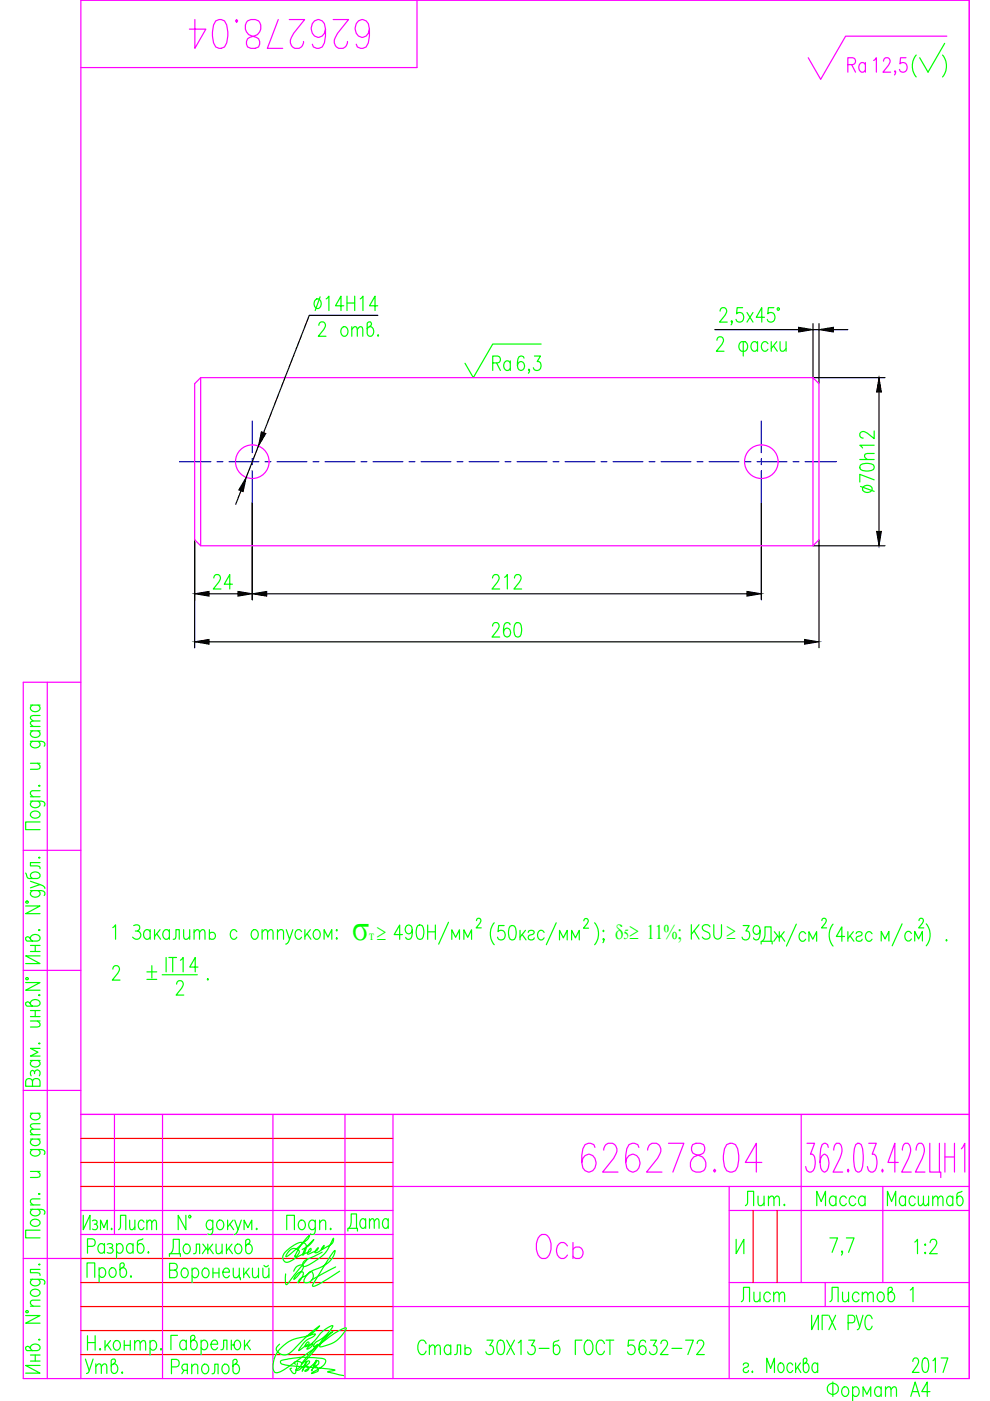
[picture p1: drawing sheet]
<svg xmlns="http://www.w3.org/2000/svg" width="210mm" height="297mm" viewBox="0 0 210 297" stroke-linecap="round" stroke-linejoin="round" font-family="sans-serif">
<defs><g id="words">
<text font-size="10.6" fill="#f0f" x="38.8" y="11.6">626278.04</text>
<text font-size="10.1" fill="#f0f" x="122.1" y="249.8">626278.04</text>
<text font-size="9.3" fill="#f0f" x="112.5" y="268.1">Ось</text>
<text font-size="8.4" fill="#f0f" x="192.3" y="17.6">( )</text>
<text font-size="7.5" fill="#0f0" x="74.7" y="199.2">s</text>
<text font-size="7.1" fill="#0f0" x="72.7" y="262.1">Дата</text>
<g font-size="6.6" fill="#f0f">
<text x="178.5" y="16.6">Ra</text>
<text x="174.6" y="277.3">Листов</text>
</g>
<g font-size="6.6" fill="#0f0">
<text x="66.3" y="72.7">2 отв.</text>
<text x="103.4" y="79.7">Ra</text>
<text x="186.3" y="105.5" transform="rotate(-90 186.3 105.5)">70h12</text>
<text x="145.3" y="200.4">KSU</text>
<text x="22.6" y="209.2">2 %%P .</text>
<text x="156.6" y="256.8">Лит.</text>
<text x="171.8" y="256.8">Масса</text>
<text x="187" y="256.8">Масштаб</text>
<text x="24" y="262.1">Лист</text>
<text x="155.9" y="277.3">Лист</text>
<text x="16.9" y="292.5">Утв.</text>
<text x="87.5" y="288.6">Сталь 30Х13-б ГОСТ 5632-72</text>
</g>
<g font-size="6.2" fill="#0f0">
<text x="44.1" y="125.9">24</text>
<text x="103" y="125.9">212</text>
<text x="103" y="136.2">260</text>
<text x="155.9" y="200.4">39</text>
<text x="192.3" y="292.1">2017</text>
</g>
<g font-size="4.5" fill="#0f0">
<text x="79.9" y="199.2">і</text>
<text x="130.5" y="199.1">d і11%;</text>
<text x="154" y="199.1">і</text>
</g>
<g font-size="3" fill="#0f0">
<text x="78.3" y="199.2">т</text>
<text x="132.2" y="199.1">5</text>
</g>
</g></defs>
<g fill="none" stroke="#000" stroke-width=".25">
<path d="M80.1 66.9h-14.5l-9.7 24.8M151.5 69.9h17.8M172.4 68.6v11.5h15.2M172.4 69.9h1.2M173.6 68.6v12.8M176.7 69.9h3M54.8 94.6l-2.6 6.6M186.4 83.1v29.6M41.3 114.4v22.9M51.1 104.1l-1.1 2.8M53.5 106.5v20.7M161.4 106.5v20.7"/>
<path d="M172.4 115.7h15.2M173.6 114.4v22.9M44.3 136.1h126.3M56.5 125.9h101.9"/>
</g>
<path d="M169.3 69.4l3.1 .5-3.1 .5zM173.6 69.9l3.1-.5v1zM55.4 91.5l1 .4-1.6 2.7zM186.4 80.1l.5 3h-1zM52.2 101.2l-.6 3-1-.3zM185.9 112.7h1l-.5 3zM41.3 125.9l3-.5v1zM41.3 136.1l3-.5v1zM50.4 125.4l3.1 .5-3.1 .5zM53.5 125.9l3-.5v1zM158.4 125.4l3 .5-3 .5zM170.6 135.6l3 .5-3 .5z" fill="#000" stroke="#000" stroke-width=".21"/>
<g fill="none" stroke="#0f0" stroke-width=".25">
<path d="M66.9 63.5l.3-.1a1.02 1.02 0 0 1 .9 1 1.02 1.02 0 0 1-.9 1 1.2 1.2 0 0 1-.3-1.9zM67.9 62.9l-1.1 2.9M69.2 63.4l.5-.6v3M72.9 64.8h-1.8l1.2-2v3M73.6 62.8v3M73.6 64.2h1.6M75.2 62.8v3M76.4 63.4l.6-.6v3M80.1 64.8h-1.8l1.2-2v3M112.3 78.4l-.1 .1-.2-.1 .2-.1a.64 .64 0 0 1-.2 .8M113.3 75.5h1.3l-.7 1.2h.3a.97 .97 0 0 1 .4 1.4 .97 .97 0 0 1-1.4 .2l-.1-.3M114.7 72.9h-10.2l-4.1 7.2-1.8-3.1"/>
<path d="M152 72.1l.2-.5 .7-.2a.97 .97 0 0 1 .2 1.6l-1.2 1.5h1.6M152.7 66l.2-.6 .7-.2a.96 .96 0 0 1 .1 1.6l-1.1 1.5h1.6M155.2 68.1l-.1 .2-.1-.2 .1-.1a.65 .65 0 0 1-.1 .9M157 72.6l.9-.2a1.17 1.17 0 0 1 0 2.1h-.7a1.2 1.2 0 0 1-.2-1.9zM157.4 65.2h-1.1l-.1 1.3a.89 .89 0 0 1 1.1-.1 .89 .89 0 0 1 .4 1 .83 .83 0 0 1-.7 .9 .83 .83 0 0 1-.9-.6M157.6 72.4v3.1M158.4 66.3l1.2 2M159.6 66.3l-1.2 2M160.6 72.9a.68 .68 0 0 0-.6-.5 .68 .68 0 0 0-.7 .5 .92 .92 0 0 0 0 1.1 .92 .92 0 0 0 1.1 .3l.2-.3M160.6 72.4v2.1M162.1 67.3h-1.8l1.2-2.1v3.1M162.8 72.9a.68 .68 0 0 0-.6-.5 .68 .68 0 0 0-.7 .5 1.02 1.02 0 0 0 .9 1.6l.4-.5"/>
<path d="M163.5 72.4v2.1M164 73.3l.8 1.2M164.1 65.2h-1.2l-.1 1.3a.89 .89 0 0 1 1.1-.1 .89 .89 0 0 1 .4 1 .83 .83 0 0 1-.7 .9 .83 .83 0 0 1-.9-.6M164.7 72.4l-1.2 1.5M165.4 72.4l.1 1.9 .6 .2 .6-.6M166.7 72.4v2.1M6.5 157.2l2.7 .1 .3 .3-.1 .6M6.5 155h2M6.5 154h2M6.5 149.5h2M6.9 157.2l-.3 .2a.82 .82 0 0 0 .1 .9 .82 .82 0 0 0 .9 .3 .82 .82 0 0 0 .9-1l-.4-.4M6.9 155a.68 .68 0 0 0-.5 .6 .68 .68 0 0 0 .5 .6 .93 .93 0 0 0 1.1 .1 .93 .93 0 0 0 .4-1.1l-.3-.2"/>
<path d="M6.9 149.5a.68 .68 0 0 0-.5 .6 .68 .68 0 0 0 .5 .7 .93 .93 0 0 0 1.1 0 .93 .93 0 0 0 .4-1.1l-.3-.2M8.5 152.9l-1.9 .1-.1 .4 .5 .6M8.5 151.7l-1.9 .1-.1 .5 .5 .6M6.5 169.9l2.7 .1 .3 .3-.1 .6M6.5 168.9h2M6.5 161.8h2M6.6 172.3a1.08 1.08 0 0 1 1.1-.3 1.08 1.08 0 0 1 .8 .9 1.07 1.07 0 0 1-1.2 .6 1.07 1.07 0 0 1-.8-1zM6.9 169.9l-.3 .2a.82 .82 0 0 0 .1 .9 .82 .82 0 0 0 .9 .3 .82 .82 0 0 0 .9-1l-.4-.4M7.9 161.8l.6 .6-.1 .6-1.9 .1M8.2 166.6l.2-.1 .1 .1-.1 .1zM8.5 174.3h-3.1v1.6h3.1M8.5 167.6l-1.9 .2-.1 .5 .5 .6"/>
<path d="M5.4 192.1h3.1l-3.1 1.6h3.1M5.4 185.1l.5 1 2 .2a.66 .66 0 0 0 .6-.6 .66 .66 0 0 0-.4-.7 .92 .92 0 0 0-1.2-.1 .92 .92 0 0 0-.3 1.1l.3 .3M6.5 199.1a1.02 1.02 0 0 1 1-1 1.02 1.02 0 0 1 1 1l-.6 .4h-2.2l-.3-.3v-.4l.5-.2 .3 .1 .7 .8M6.5 188.8l2.7 .1 .3 .4-.1 .6M6.5 186.8l2 .7-2 .7M6.9 188.8l-.3 .3a.82 .82 0 0 0 .1 .9 .82 .82 0 0 0 .9 .2 .82 .82 0 0 0 .9-.9l-.4-.5M8.2 197.2l.2-.1 .1 .1-.1 .1zM8.2 181.8l.2-.1 .1 .1-.1 .2zM8.5 187.5l.9 .5 .1 .4M8.5 182.9h-2v.7l1.9 .1 .1 .5M23.9 196.7l.6-.6v3M28.3 196.2l.9-.1a.63 .63 0 0 1 .3 1l-.3 .3a.92 .92 0 0 1 .4 1.5 .92 .92 0 0 1-1.5-.2"/>
<path d="M28.7 197.4h.5M31.8 197.5a.68 .68 0 0 0-.6-.4 .68 .68 0 0 0-.6 .4 1.03 1.03 0 0 0 .8 1.6l.4-.4M31.8 197.1v2M32.8 197.1v2M33.2 198l.8 1.1M33.9 197.1l-1.1 1.5M35.9 197.5a.68 .68 0 0 0-.6-.4 .68 .68 0 0 0-.7 .4 1.03 1.03 0 0 0 .8 1.6l.5-.4M35.9 197.1v2M36.7 199.1l.5-.1 .1-1.9h.7v2M38.9 197.1l.2 1.9 .5 .1 .6-.5M40.2 197.1v2M41.1 197.7l.6-.6 .5 .1 .1 1.9"/>
<path d="M41.1 197.1v2M42.3 197.7l.6-.6 .4 .1 .2 1.9M44.4 198a.75 .75 0 0 1 1.2 0 .75 .75 0 0 1-.4 1.1h-.5l-.3-.3M44.4 197.1v2M50.2 197.5a.68 .68 0 0 0-.6-.4 .68 .68 0 0 0-.7 .4 1.03 1.03 0 0 0 .9 1.6l.4-.4M53.6 197.2a.65 .65 0 0 1 1 .3 1.03 1.03 0 0 1-.8 1.6 1.2 1.2 0 0 1-.2-1.9zM55.6 197.7l.6-.6 .4 .1 .1 1.9M55.6 197.1v2M56.7 197.7l.6-.6 .5 .1 .1 1.9M58.8 197.7l.6-.6 .6 .1 .1 1.9M58.8 197.1v2M60.7 197.1l.7 2 .7-2"/>
<path d="M61.4 199.1l-.5 .9-.3 .2M63.9 197.5l-.4-.4a1.03 1.03 0 0 0-1 1 1.03 1.03 0 0 0 1 1l.4-.4M64.6 197.1v2M65.1 198l.8 1.1M65.8 197.1l-1.2 1.5M66.7 197.2a.65 .65 0 0 1 1.1 .3 1.03 1.03 0 0 1-.8 1.6 1.2 1.2 0 0 1-.3-1.9zM68.7 199.1v-2l.8 1.6 .8-1.6v2M71.4 197.1l.1 .1-.1 .2-.1-.2zM71.4 198.8l.1 .2-.1 .1-.1-.1zM85.3 198.1h-1.7l1.1-2v3.1M87.4 197.1a.82 .82 0 0 1-.8 .9 .97 .97 0 0 1-.7-1 .97 .97 0 0 1 .8-.9l.4 .2a2.59 2.59 0 0 1 0 2.7l-.6 .2-.4-.2-.1-.3M88.6 196.3l.6-.2a1.48 1.48 0 0 1 .7 1.8l-.4 1.1-.6 .2a1.49 1.49 0 0 1-.7-1.8z"/>
<path d="M90.7 196.1v3.1M90.7 197.6h1.6M92.3 196.1v3.1M95.1 195.5l-2.1 4.7M95.8 199.2v-2.1l.8 1.6 .8-1.6v2.1M98.4 199.2v-2.1l.8 1.6 .8-1.6v2.1M101 195.2l.3-.5h.4l.3 .4-.3 .7-.7 .9h1M104.8 195.7a3.7 3.7 0 0 0 0 4.6M106.9 196.2h-1.2l-.1 1.3a.89 .89 0 0 1 1.1-.1 .89 .89 0 0 1 .4 1 .83 .83 0 0 1-.7 .9 .83 .83 0 0 1-.9-.6M108.2 196.4l.5-.2a1.46 1.46 0 0 1 .7 1.8l-.3 1.1-.6 .2a1.49 1.49 0 0 1-.7-1.8zM110.3 197.2v2.1M110.7 198.1l.8 1.2"/>
<path d="M111.4 197.2l-1.1 1.5M112 197.7a.68 .68 0 0 1 .6-.5 .68 .68 0 0 1 .7 .5l-.4 .4-.6 .2a.56 .56 0 0 0-.2 .8 .73 .73 0 0 0 1.2-.3M115.4 197.7a.68 .68 0 0 0-.7-.5 .68 .68 0 0 0-.6 .5 1.02 1.02 0 0 0 .8 1.6l.5-.5M117.9 195.7l-2.1 4.6M118.6 199.3v-2.1l.8 1.6 .9-1.6v2.1M121.2 199.3v-2.1l.8 1.6 .8-1.6v2.1M123.8 195.2l.3-.4h.3l.3 .3-.2 .7-.8 1h1.1M126.1 195.7a3.7 3.7 0 0 1 0 4.6M127.9 197.2l.2 .2-.2 .1-.1-.1zM128.1 199.1l-.2 .2-.1-.2 .1-.1a.64 .64 0 0 1-.1 .9M164.2 197.5l1 1.3 1.1-1.3M164.9 198.4l-.8 1.2"/>
<path d="M165.2 197.5v2.1M165.6 198.4l.8 1.2M168.8 195.9l-2.1 4.7M170.8 198a.68 .68 0 0 0-.6-.5 .68 .68 0 0 0-.7 .5 1.02 1.02 0 0 0 .8 1.6l.5-.5M171.5 199.6v-2.1l.8 1.6 .8-1.6v2.1M174.3 195.2l.3-.5h.3l.3 .4-.2 .7-.8 .9h1.1M176.6 195.9a3.7 3.7 0 0 0 0 4.7M179.1 198.6h-1.8l1.2-2.1v3.1M179.8 197.5v2.1M180.2 198.4l.8 1.2M180.9 197.5l-1.1 1.5M181.5 198a.68 .68 0 0 1 .7-.5 .68 .68 0 0 1 .6 .5l-.1 .3-.8 .3a.57 .57 0 0 0-.3 .8 .74 .74 0 0 0 1.2-.3"/>
<path d="M184.9 198a.68 .68 0 0 0-.6-.5 .68 .68 0 0 0-.7 .5 1.02 1.02 0 0 0 .8 1.6l.5-.5M186.8 199.5v-2l.9 1.6 .8-1.6v2M191.3 195.9l-2.1 4.6M193.2 197.9l-.4-.4a1.02 1.02 0 0 0-1 1 1.02 1.02 0 0 0 1 1l.4-.4M193.9 199.5v-2l.9 1.6 .8-1.6v2M194.8 195.2l.4-.5h.3l.3 .4-.3 .7-.7 .9h1.1M196.4 195.9a3.7 3.7 0 0 1 0 4.6M200.7 199.2l.1 .2-.1 .1-.1-.1zM5.4 208.3h3.1l-3.1 1.6h3.1M6.5 212.9a1.02 1.02 0 0 1 1-1 1.02 1.02 0 0 1 1 1l-.6 .4h-2.2l-.3-.3v-.4l.5-.2 .3 .1 .7 .8M6.5 200.5h2M6.5 201.7h2"/>
<path d="M6.5 216.5h2M6.5 214.3h2M6.5 215.5h2M7.5 200.5v1.2M7.5 214.3v1.2M7.9 216.5l.6 .6-.2 .5-1.8 .1M8.2 211l.1-.1 .2 .1-.2 .1zM8.5 202.7h-3.1l3.1 1.6h-3.1M6.5 236h2M6.5 224.8h2M6.9 236a.68 .68 0 0 0-.5 .7 .68 .68 0 0 0 .5 .6 .93 .93 0 0 0 1.1 .1 .93 .93 0 0 0 .4-1.1l-.3-.3M6.9 229.3a.74 .74 0 0 0-.7-.6 .74 .74 0 0 0-.8 .6v1h3.1v-1a.83 .83 0 0 0-.8-.6 .83 .83 0 0 0-.8 .6v1"/>
<path d="M6.9 224.8a.68 .68 0 0 0-.5 .7 .68 .68 0 0 0 .5 .6 .92 .92 0 0 0 1.1 .1 .92 .92 0 0 0 .3-1.1l-.2-.3M7.3 227.3a.6 .6 0 0 1 .6-.5 .6 .6 0 0 1 .6 .5l-.2 .8M7.3 227.6v-.3l-.4-.4a.74 .74 0 0 0-.3 1.2M8.2 221.2l.1-.1 .2 .1-.2 .1zM8.5 239.4l-1.9 .1-.1 .5 .5 .6M8.5 238.2l-1.9 .2-.1 .4 .5 .6M8.5 222.3h-2l1.6 .8-1.6 .8h2M6.5 256.4l2.7 .1 .3 .4-.1 .5M6.5 243.7l2.7 .1 .3 .4-.1 .6M6.5 255.5h2M6.5 248.4h2M6.5 241.5h2"/>
<path d="M6.5 240.6h2M6.6 258.8a1.08 1.08 0 0 1 1.1-.3 1.08 1.08 0 0 1 .8 .9 1.07 1.07 0 0 1-1.2 .6 1.07 1.07 0 0 1-.8-.9zM6.9 256.4l-.3 .2a.82 .82 0 0 0 .1 1 .82 .82 0 0 0 .9 .2 .82 .82 0 0 0 .9-.9l-.4-.5M6.9 243.7l-.3 .3a.82 .82 0 0 0 .1 .9 .82 .82 0 0 0 .9 .2 .82 .82 0 0 0 .9-.9l-.4-.5M6.9 241.5a.68 .68 0 0 0-.5 .6 .68 .68 0 0 0 .5 .7 .93 .93 0 0 0 1.1 0 .93 .93 0 0 0 .4-1.1l-.3-.2M7.9 248.4l.6 .5-.1 .6-1.9 .1M8.2 253.1l.2-.1 .1 .1-.1 .2zM8.5 254.2l-1.9 .1-.1 .6 .5 .6M17.7 257.7v3l1.4-3v3M19.6 258.8a.6 .6 0 0 1 1 .3l-.1 .3-.5 .2M20.3 259.6a.62 .62 0 0 1 .4 .5 .62 .62 0 0 1-.4 .6l-.7-.1M39.4 257.7v3l-1.6-3v3"/>
<path d="M45.1 259.1l-.2-.3a.82 .82 0 0 0-1 .1 .82 .82 0 0 0-.2 .9 .82 .82 0 0 0 1 .9l.4-.4M45.1 258.7l-.1 2.7a.59 .59 0 0 1-.9 .2M46.3 258.8a.82 .82 0 0 1 .9 .1 .82 .82 0 0 1 .2 .9 .82 .82 0 0 1-.9 .9 1.19 1.19 0 0 1-.2-1.9zM48.3 258.7v2M48.7 259.6l.8 1.1M49.4 258.7l-1.1 1.4M49.8 258.7l.7 2 .7-2M63.6 258.8a.82 .82 0 0 1 .9 .1 .82 .82 0 0 1 .2 .9 .82 .82 0 0 1-.9 .9 1.19 1.19 0 0 1-.2-1.9zM66.8 259.1l-.2-.3a.82 .82 0 0 0-.9 .1 .82 .82 0 0 0-.3 .9 .82 .82 0 0 0 1 .9l.4-.4M66.8 258.7l-.1 2.7a.59 .59 0 0 1-.9 .2M67.8 259.3l.6-.6 .5 .1 .2 1.9M67.8 258.7v2"/>
<path d="M5.4 278.9h3.1l-3.1 1.6h3.1M6.5 271.2l2.7 .2 .3 .3-.1 .6M6.5 276.9h2M6.6 273.7a1.08 1.08 0 0 1 1.1-.3 1.08 1.08 0 0 1 .8 .9 1.07 1.07 0 0 1-1.2 .5 1.07 1.07 0 0 1-.8-.9zM6.9 271.2l-.3 .3a.82 .82 0 0 0 .1 .9 .82 .82 0 0 0 .9 .2 .82 .82 0 0 0 .9-.9l-.4-.5M8.2 268.1l.2-.1 .1 .1-.1 .1zM8.5 260.8h-3.1v1.7h3.1M8.5 275.7l-1.9 .1-.1 .6 .5 .5M8.5 269.1h-2v.7l1.9 .2 .1 .4M18.5 270.8v-3h1.6v3M18.6 264.3h1a.83 .83 0 0 0 .6-.8 .83 .83 0 0 0-.6-.8h-1v3M21 269.2l.5-.4a1.02 1.02 0 0 1 .9 1 1.02 1.02 0 0 1-.9 1l-.5-.4"/>
<path d="M21 268.8v3M21.3 260.7v-2l.7 1.6 .7-1.6v2M22.2 264.1a.68 .68 0 0 0-.7-.5 .68 .68 0 0 0-.6 .5 .93 .93 0 0 0-.1 1.1 .93 .93 0 0 0 1.1 .4l.3-.3M22.2 263.7v2M22.7 263.8a.73 .73 0 0 1 1.2 .3l-.4 .4h-.3M23.5 268.9l.2-.1a1.02 1.02 0 0 1 .9 1 1.02 1.02 0 0 1-.9 1 1.2 1.2 0 0 1-.2-1.9zM23.5 264.5a.59 .59 0 0 1 .5 .6 .59 .59 0 0 1-.5 .6l-.8-.1M24.7 264.1a.68 .68 0 0 1 .7-.5 .68 .68 0 0 1 .6 .5 1.02 1.02 0 0 1-.8 1.6l-.5-.4M24.7 263.7v3M25.9 268.8a1.02 1.02 0 0 1 .9 1 1.02 1.02 0 0 1-.9 1l-.5-.6v-2.1l.4-.3h.3l.3 .4-.1 .3-.9 .7M27.8 270.5l.1 .2-.1 .1-.1-.1zM28.2 264.1a.68 .68 0 0 0-.6-.5 .68 .68 0 0 0-.7 .5 .93 .93 0 0 0 0 1.1 .93 .93 0 0 0 1.1 .4l.2-.3"/>
<path d="M28.2 263.7v2M30.3 262.7l-1 .4-.2 2a.66 .66 0 0 0 .6 .6 .66 .66 0 0 0 .7-.4 1.02 1.02 0 0 0-.8-1.6l-.5 .4M31.5 265.4l.1 .2-.1 .1-.2-.1zM35.9 266.4v-.6h2.3v.6M36 269.3h1a.83 .83 0 0 1 .6 .8 .83 .83 0 0 1-.6 .8h-1v-3h1a.74 .74 0 0 1 .6 .7 .74 .74 0 0 1-.6 .7M36.2 265.8a3.1 3.1 0 0 0 .5-3h1.3v3M38.7 269a.82 .82 0 0 1 1 .1 .82 .82 0 0 1 .2 .9 .82 .82 0 0 1-.9 .9 1.19 1.19 0 0 1-.3-1.9zM39.2 263.9a.82 .82 0 0 1 .9 .1 .82 .82 0 0 1 .2 .9 .82 .82 0 0 1-.9 .9 1.19 1.19 0 0 1-.2-1.9zM40.7 269.3a.68 .68 0 0 1 .7-.5 .68 .68 0 0 1 .6 .5 1.02 1.02 0 0 1-.8 1.6l-.5-.4M40.7 268.9v3M41 265.8l.5-.1 .1-1.9h.7v2M43 263.8l1.1 1.3 1-1.3"/>
<path d="M43.2 269a.82 .82 0 0 1 .9 .1 .82 .82 0 0 1 .2 .9 .82 .82 0 0 1-.9 .9 1.19 1.19 0 0 1-.2-1.9zM43.7 264.6l-.8 1.2M44.1 263.8v2M44.4 264.6l.8 1.2M45.1 269.9h1.3M45.1 268.9v2M45.8 263.8l.1 1.9 .6 .1 .6-.6M46.4 268.9v2M47.1 263.8v2M47.2 269.7h1.4a.68 .68 0 0 0-.4-.8 .68 .68 0 0 0-.8 .4 1.02 1.02 0 0 0 .8 1.6l.4-.4M48 263.8v2M48.5 264.6l.8 1.2"/>
<path d="M49.2 263.8l-1.2 1.4M49.5 268.9l.1 1.9 .6 .1 .5-.6M50.1 263.9a.82 .82 0 0 1 1 .1 .82 .82 0 0 1 .2 .9 .82 .82 0 0 1-1 .9 1.19 1.19 0 0 1-.2-1.9zM50.5 260.7l-.5 .9-.3 .1M50.7 268.9v2h.3v.4M51.7 268.9v2M51.8 260.7v-2l.8 1.6 .8-1.6v2M52.1 269.7l.8 1.2M52.6 263.8a1.02 1.02 0 0 1 .9 1 1.02 1.02 0 0 1-.9 1l-.5-.6v-2.2l.3-.2h.4l.2 .4-.1 .3-.8 .7M52.8 268.9l-1.1 1.4M53.5 268.9l.1 1.9 .6 .1 .6-.6M54.4 260.4l.1 .2-.1 .1-.1-.1z"/>
<path d="M54.8 268.9v2M55.7 268.9l.1 1.9 .6 .1 .6-.6M56 268.3a.51 .51 0 0 0 .4 .3 .51 .51 0 0 0 .5-.3M57 268.9v2M60.8 260.7v-3h1.6v3M61.4 265.1a1.23 1.23 0 0 1 2.1 .3l-.6 .9-.2 .2h-.2a11.6 11.6 0 0 1 3.1-4.6l-.4 .9-3.6 3.1-1 .5 .3-.6zM62.3 269.5a1.55 1.55 0 0 1 2-1.2 4.5 4.5 0 0 1-2 3 1.94 1.94 0 0 1 1.9-1.6 2.85 2.85 0 0 1-1 2.3l.6-1 1.1-.6 .6-.5a.46 .46 0 0 1 .5-.3 .46 .46 0 0 1 .4 .5 1.35 1.35 0 0 1-.4 1.5 1.35 1.35 0 0 1-1.5 .2 3.2 3.2 0 0 1 2.1-2.6 5.8 5.8 0 0 0 4.4-3.8v-.3l-1.2 1.6-3.4 5.6-.1 .3 .1 .1a8.2 8.2 0 0 0 3.2-1.6l2.4-1.6M64.1 264.9a4.7 4.7 0 0 0 2.4-2.1l-.2 .2a5.1 5.1 0 0 0-2.1 3.1 2.4 2.4 0 0 0 .6-2.4 1.82 1.82 0 0 0-2.4 .3l-1.6 1.2a1.39 1.39 0 0 0-.3 2.4 2.11 2.11 0 0 0 1.8-.6l1.7-1 1.7-.6 .2-.3v-.4l-.4 .3-.3 .8a.55 .55 0 0 0 .8-.2l.5-.2a1.09 1.09 0 0 0 1-.9l-.3 .3a.58 .58 0 0 0-.4 .8 2.29 2.29 0 0 0 1.9-1.5l-.6 .8 1.4-.7a1.48 1.48 0 0 0 1.2-1.7l-.1 .1a9.3 9.3 0 0 1-6.2 5.9l-.3-.2a1.46 1.46 0 0 1 1.4-1.5l2.8-1.3M65.3 266.8l-4.5 5.6-.3-.5 .1-1.8M70.1 260.4l.1 .2-.1 .1-.1-.1zM71.2 268.6l-5.2 2.8M156.1 262.8v3l1.6-3v3"/>
<path d="M172.1 278.9v3l1.4-3v3M175.5 278.9h-1.2v3M175.7 278.9l1.5 3M176 262.5h1.6l-1.2 3M177.2 278.9l-1.5 3M178.6 265.4l-.1 .1-.1-.1 .1-.2a.65 .65 0 0 1-.1 .9M179.5 262.5h1.6l-1.2 3M181.5 278.9l.8 2.4M183 278.9l-.8 2.7-.4 .3M184.9 279.6l-.1-.3a.7 .7 0 0 0-.8-.4 2.16 2.16 0 0 0 0 3 .78 .78 0 0 0 .9-.7M193 273.5l.6-.6v3.1M194 263.3l.5-.5v3"/>
<path d="M196.2 263.8l.1 .1-.1 .2-.2-.2zM196.2 265.5l.1 .2-.1 .1-.2-.1zM197.2 263.5l.2-.6 .7-.1a.95 .95 0 0 1 .2 1.6l-1.2 1.4h1.6M6.5 285.9a1.02 1.02 0 0 1 1-.9 1.02 1.02 0 0 1 1 .9l-.6 .5h-2.2l-.3-.4v-.3l.5-.3 .3 .1 .7 .9M6.5 287.3h2M6.5 288.6h2M7.5 287.3v1.3M8.2 284l.2-.1 .1 .1-.1 .1zM8.5 289.5h-3.1l3.1 1.6h-3.1M18.6 283.2v3.1M18.6 284.7h1.6M20.2 283.2v3.1"/>
<path d="M22.3 284.2v2.1M23.4 284.2l-1.1 1.5M24.4 284.4a.65 .65 0 0 1 1 .3 1.02 1.02 0 0 1-.8 1.6 1.2 1.2 0 0 1-.2-1.9zM26.3 284.2v2.1M27.6 284.2v2.1M28.6 284.8l.5-.6 .5 .2 .1 1.9M28.6 284.2v2.1M29.7 284.8l.6-.6 .5 .2 .1 1.9M31.8 284.7a.68 .68 0 0 1 .7-.5 .68 .68 0 0 1 .6 .5 1.02 1.02 0 0 1-.8 1.6l-.5-.5M31.8 284.2v3.1M34.1 286l.2 .1-.2 .2-.1-.2zM36.4 289.8h1a.83 .83 0 0 0 .6-.8 .83 .83 0 0 0-.6-.8h-1v3.1"/>
<path d="M37.6 283.1h-1.4v3.1M39 290.5l-.4 .8M39.5 284.6a.68 .68 0 0 0-.6-.5 .68 .68 0 0 0-.7 .5 .93 .93 0 0 0 0 1.1 .93 .93 0 0 0 1.1 .3l.2-.3M39.5 284.1v2.1M39.7 290.5h-.7l-.2-.1a.68 .68 0 0 1 .2-1.2h.7v2.1M40.7 289.8l.5-.6 .6 .2 .1 1.9M40.7 289.2v2.1M40.9 284.1a1.02 1.02 0 0 1 .9 1.1 1.02 1.02 0 0 1-.9 1l-.5-.6v-2.2l.4-.3h.3l.3 .5-.2 .2-.8 .8M42.6 284.6a.68 .68 0 0 1 .7-.5 .68 .68 0 0 1 .6 .5 1.02 1.02 0 0 1-.8 1.6l-.5-.5M42.6 284.1v3.1M43.1 289.4a.82 .82 0 0 1 .9 .1 .82 .82 0 0 1 .3 .9 .82 .82 0 0 1-1 .9 1.19 1.19 0 0 1-.2-1.9zM44.7 285h1.4a.68 .68 0 0 0-.4-.8 .68 .68 0 0 0-.8 .4 1.02 1.02 0 0 0 .8 1.6l.4-.5"/>
<path d="M45 291.3l.4-.2 .1-1.9h.7v2.1M46.8 286.2l.5-.2 .1-1.9h.7v2.1M47.4 289.4a.82 .82 0 0 1 .9 .1 .82 .82 0 0 1 .3 .9 .82 .82 0 0 1-1 .9 1.19 1.19 0 0 1-.2-1.9zM49 285.2h.6a.89 .89 0 0 1 .8-1.1 1.09 1.09 0 0 1 .6 1.1 1.09 1.09 0 0 1-.8 1 1 1 0 0 1-.6-1M49 284.1v2.1M49.8 289.2a1.02 1.02 0 0 1 1 1 1.02 1.02 0 0 1-1 1.1l-.4-.6v-2.2l.3-.3h.4l.2 .4-.1 .3-.8 .8M51.8 284.1v2.1M52.3 285l.8 1.2M53 284.1l-1.2 1.5M62.7 289.2l-.3-.2a1.02 1.02 0 0 1 1.6 .1l-.5 .8-.8 .5 .1 .1a2.43 2.43 0 0 0 2-1.5l.1-.3-.8 2 .2-.6a2.03 2.03 0 0 1 1.2-1.6l.1 .1a.87 .87 0 0 1-.8 .9 .62 .62 0 0 1 .7 .7 .62 .62 0 0 1-.9 .5v-.1a6.9 6.9 0 0 0 2.5-2.2l-1 2.2 1.1-2a.32 .32 0 0 1 .4 0 .32 .32 0 0 1 0 .5l-.5 .4-.6 .1 .9 .5a.54 .54 0 0 1 0 .6 .54 .54 0 0 1-.5 .3l-.9 .2 2.3-1.5 .6-.7a.68 .68 0 0 0 0-.8 .68 .68 0 0 0-.8-.2 19.7 19.7 0 0 0-8.6 .6 .52 .52 0 0 0 .6 .7l1.6 .3 9.1 .8 .2 .1-1.6 .4 3.5 .8M63.1 289l-.5 2.2h-.3l-.4-.3-.4-.7 .3-.1M65 283.4l1.9-.6-.4 .5a5.8 5.8 0 0 0-3.2 3l1.9-1.2a.28 .28 0 0 0 .3-.2 .28 .28 0 0 0-.1-.3 .28 .28 0 0 0-.4 .1l-.3 .7a.37 .37 0 0 0 .6-.1l1-.5a1.41 1.41 0 0 1-1.2 1.3l.1-.3 1.6-1.7a6.7 6.7 0 0 1 3.7-3h.1a9 9 0 0 1-3.8 3.7l-.3 .8 .9-.6-2.6 3-.9 1.3 1-1 2.4-2.7a8.5 8.5 0 0 1 3.2-3.3l-.1 .2a9.5 9.5 0 0 0-2.6 2.9v.1a6.4 6.4 0 0 0 5.6-3.9l-.9 .2-1.5 .9-9.6 6.9-2.2 1.3a.87 .87 0 0 1-1.1 0 .87 .87 0 0 1-.2-1 6.8 6.8 0 0 1 6.3-6.4 5.9 5.9 0 0 0 3.6-2.4h-.1a46.5 46.5 0 0 0-6.2 5.7 1.74 1.74 0 0 1-1.7 .4 1.74 1.74 0 0 1-1.2-1.4l.7-.8"/>
<path d="M157.6 289.4a.57 .57 0 0 1 .5-.4 .57 .57 0 0 1 .6 .4l-.3 .4-.5 .2a.54 .54 0 0 0-.3 .5 .54 .54 0 0 0 .4 .5l.6-.1 .1-.3M159.5 290.7v.3zM162.6 291v-3l.8 2.1 .8-2.1v3M165.2 289.1l.5-.1a1.26 1.26 0 0 1 0 2h-.3a1.32 1.32 0 0 1-.2-1.9zM168.1 289.4l-.4-.4h-.3a1.24 1.24 0 0 0 0 2h.3l.4-.4M168.7 289v2M169.1 289.8l.7 1.2M169.7 289l-1 1.4M170.7 289h.3a1.26 1.26 0 0 1 0 2 .61 .61 0 0 1-.7-.6v-2.2l.3-.2 .4 .1a.75 .75 0 0 1-.5 1l-.2 .3M173.4 289.4l-.4-.4h-.3a1.26 1.26 0 0 0 0 2h.3l.4-.4M173.4 289v2M176.6 293v3.1"/>
<path d="M178.8 294.2l.2-.2a1.02 1.02 0 0 1 1 1 1.02 1.02 0 0 1-1 1.1 1.2 1.2 0 0 1-.2-1.9zM179.8 280.5h.9a.86 .86 0 0 0 .6-.8 .86 .86 0 0 0-.6-.8h-.9v3M180.8 294.5l.4-.5a1.02 1.02 0 0 1 1 1 1.02 1.02 0 0 1-1 1.1l-.4-.5M180.8 294v3M183 296.1v-2.1l.8 1.6 .8-1.6v2.1M186.8 294.5l-.4-.5a1.02 1.02 0 0 0-1 1 1.02 1.02 0 0 0 1 1.1l.4-.5M186.8 294v2.1M187.7 294.6l.6-.6 .5 .2 .1 1.9M187.7 294v2.1M188.9 294.6l.6-.6 .5 .2 .1 1.9M193.1 296.1l.9-3.1 1 3.1M193.5 295h1.1"/>
<path d="M197.2 295h-1.8l1.2-2v3.1"/>
<circle cx="165" cy="65.5" r=".26"/>
<circle cx="5.7" cy="191.3" r=".26"/>
<circle cx="5.7" cy="207.5" r=".26"/>
<circle cx="40.2" cy="257.9" r=".26"/>
<circle cx="5.7" cy="278.1" r=".26"/>
<circle cx="176.6" cy="294.5" r="1.19"/>
</g>
<g fill="none" stroke="#00f" stroke-width=".25">
<path d="M38.1 97.9h6.6M46 97.9h1.3M48.5 97.9h6.4M53.5 89.2v6.8M53.5 97.3v1.2M53.5 99.8v6.7M56.2 97.9h1.2M58.7 97.9h6.4M66.3 97.9h1.3M68.9 97.9h6.4M76.5 97.9h1.3M79.1 97.9h6.3"/>
<path d="M86.7 97.9h1.3M89.3 97.9h6.3M96.9 97.9h1.3M99.4 97.9h6.4M107.1 97.9h1.3M109.6 97.9h6.4M117.3 97.9h1.2M119.8 97.9h6.4M127.4 97.9h1.3M130 97.9h6.3M137.6 97.9h1.3M140.2 97.9h6.3"/>
<path d="M147.8 97.9h1.3M150.3 97.9h6.4M158 97.9h1.3M160.5 97.9h6.4M161.4 89.2v6.8M161.4 97.3v1.2M161.4 99.8v6.7M168.2 97.9h1.2M170.7 97.9h6.6"/>
</g>
<g fill="none" stroke="#f0f" stroke-width=".25">
<path d="M88.4 .1v14.2h-71.3M187.3 13l.3-.6 .7-.2a.96 .96 0 0 1 .1 1.7l-1.2 1.4h1.6M200.8 7.7h-21.5l-5.3 9.1-2.6-4.6M205.5 .1v292.2M42.5 80.1v35.6M172.4 80.1h-129.9l-1.2 1.3v33l1.2 1.3h129.9M172.4 80.1l1.2 1.3v33l-1.2 1.3zM10 144.6v147.7M17.1 144.6h-12.2v147.7h200.6M4.9 180.3h12.2M4.9 205.7h12.2M4.9 231.2h12.2"/>
<path d="M17.1 236.3h188.4M24.3 236.3v25.4M34.5 236.3v56M57.9 236.3v56M73.1 236.3v56M83.3 236.3v56M169.9 236.3v35.6M17.1 256.6h66.2M83.3 251.6h122.2M154.6 256.6h50.9M154.6 251.6v40.7M171.1 242.4h1.6l-.9 2.3h.5a3.1 3.1 0 0 1 .1 3.5l-.4 .3h-.5l-.4-.3-.3-.9"/>
<path d="M175.6 243.3l-.1-.6-.5-.3-.7 .3a10.6 10.6 0 0 0-.3 4.9l.3 .6 .6 .3a2.37 2.37 0 0 0 .7-2.9l-.3-.6-.6-.3-.4 .3-.3 .6-.1 .9M176.8 243.8a1.72 1.72 0 0 1 .6-1.4h.5a1.94 1.94 0 0 1 .5 2.3l-1.8 3.8h2.1M179.8 247.9l.2 .3-.2 .3-.1-.3zM181.4 242.7l.5-.3h.3l.4 .3a8.8 8.8 0 0 1 0 5.5l-.4 .3h-.3l-.5-.3a8.8 8.8 0 0 1 0-5.5zM184.2 242.4h1.6l-.9 2.3h.5a3.1 3.1 0 0 1 .1 3.5l-.4 .3h-.5l-.4-.3-.3-.9M187.1 247.9l.2 .3-.2 .3-.1-.3zM187.2 251.6v20.3M190.4 246.5h-2.1l1.4-4.1v6.1M191.3 243.8a1.64 1.64 0 0 1 .6-1.4h.6a1.97 1.97 0 0 1 .4 2.3l-1.7 3.8h2M194.2 243.8a1.64 1.64 0 0 1 .6-1.4h.6a1.97 1.97 0 0 1 .4 2.3l-1.7 3.8h2M197.1 242.4v6.1h2.4v1.2M199.2 242.4v6.1"/>
<path d="M200.3 242.4v6.1M200.3 245.3h2.1M202.4 242.4v6.1M203.8 243.6l.8-1.2v6.1M4.9 266.8h12.2M17.1 261.7h66.2M83.3 277h122.2M154.6 271.9h50.9M17.1 292.3v-292.2h188.4v292.2"/>
<circle cx="53.5" cy="97.9" r="3.6"/>
<circle cx="161.4" cy="97.9" r="3.6"/>
</g>
<path d="M17.1 241.4h66.2M17.1 246.5h66.2M17.1 251.6h66.2M159.7 256.6v15.3M164.8 256.6v15.3M17.1 266.8h66.2M17.1 271.9h66.2M17.1 277h66.2M17.1 282.1h66.2M17.1 287.2h66.2" fill="none" stroke="#f00" stroke-width=".25"/>
<use href="#words"/>
</svg>
